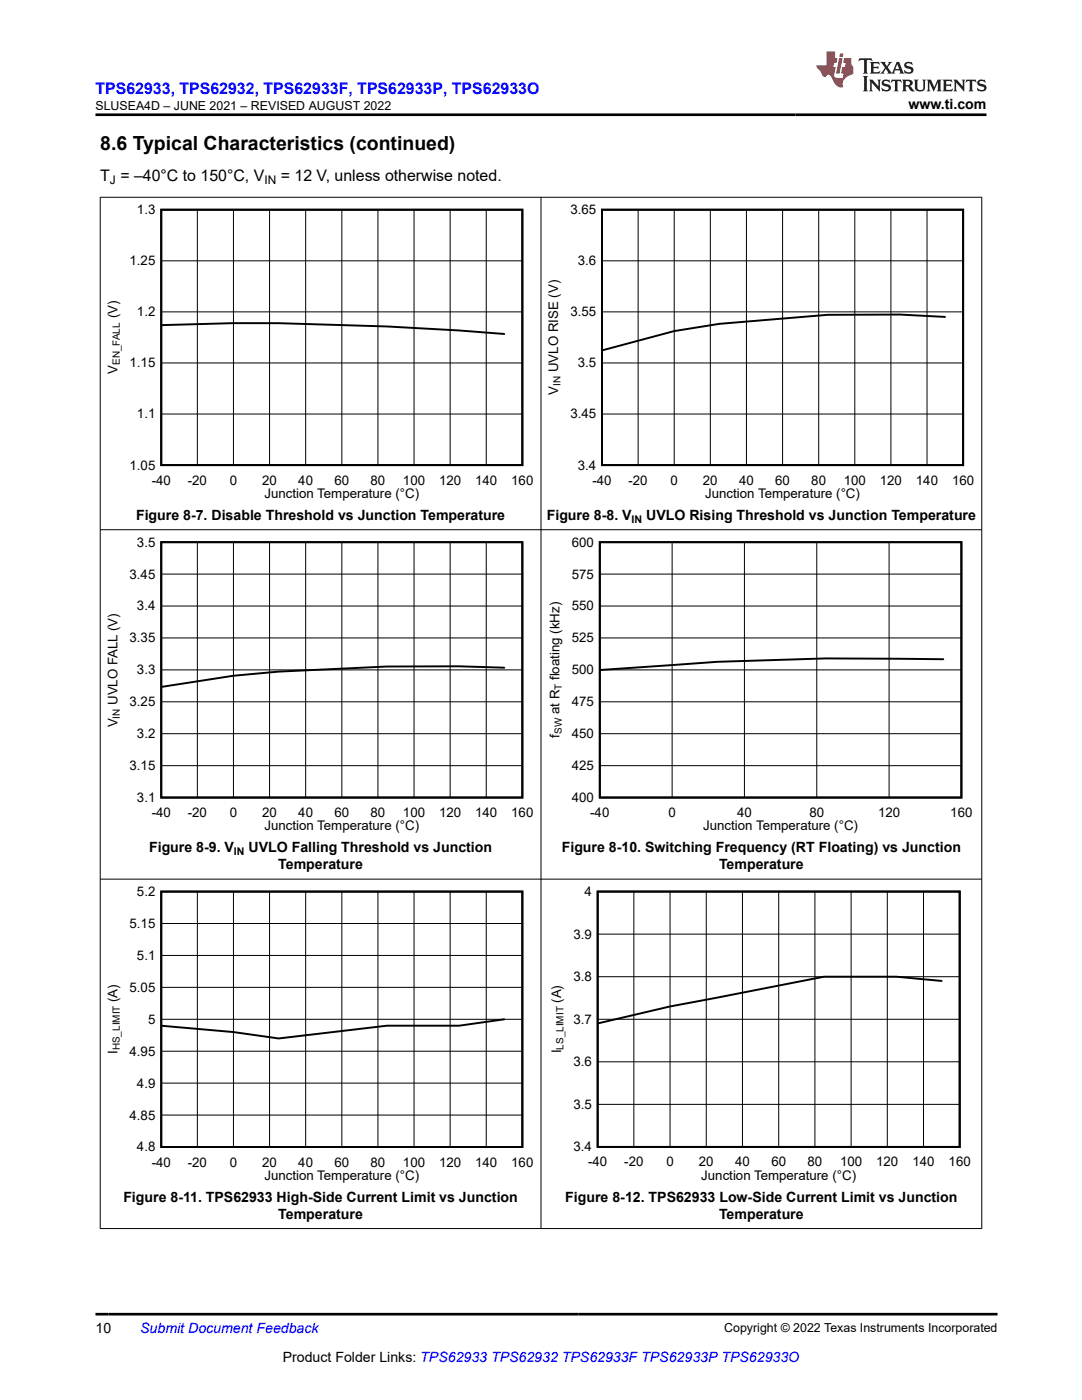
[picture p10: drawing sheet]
<svg xmlns="http://www.w3.org/2000/svg" width="216mm" height="279mm" viewBox="0 0 216 279" stroke-linecap="round" stroke-linejoin="round" font-family="sans-serif">
<defs><g id="words">
<text font-size="3.9" x="20" y="29.9">8.6 Typical Characteristics (continued)</text>
<text font-size="3.2" fill="#00f" x="19" y="18.7">TPS62933, TPS62932, TPS62933F, TPS62933P, TPS62933O</text>
<g font-size="3.2">
<text x="20" y="36.1">T = –40°C to 150°C, V</text>
<text x="56" y="36.1">= 12 V, unless otherwise noted.</text>
</g>
<g font-size="2.8">
<text x="181.3" y="21.8">www.ti.com</text>
<text x="27.1" y="103.7">Figure 8-7. Disable Threshold vs Junction Temperature</text>
<text x="109.1" y="103.7">Figure 8-8. V</text>
<text x="128.9" y="103.7">UVLO Rising Threshold vs Junction Temperature</text>
<text x="29.8" y="170.1">Figure 8-9. V</text>
<text x="49.6" y="170.1">UVLO Falling Threshold vs Junction</text>
<text x="55.5" y="173.4">Temperature</text>
<text x="112.1" y="170.1">Figure 8-10. Switching Frequency (RT Floating) vs Junction</text>
<text x="143.5" y="173.4">Temperature</text>
<text x="24.6" y="239.8">Figure 8-11. TPS62933 High-Side Current Limit vs Junction</text>
<text x="112.8" y="239.8">Figure 8-12. TPS62933 Low-Side Current Limit vs Junction</text>
<text x="55.5" y="243.2">Temperature</text>
<text x="143.5" y="243.2">Temperature</text>
<text x="19" y="266.1">10</text>
<text x="56.4" y="271.7">Product Folder Links: TPS62933 TPS62932 TPS62933F TPS62933P TPS62933O</text>
</g>
<text font-size="2.8" fill="#00f" x="28" y="266.1">Submit Document Feedback</text>
<g font-size="2.6">
<text x="27.3" y="42.7">1.3</text>
<text x="113.8" y="42.7">3.65</text>
<text x="25.9" y="52.9">1.25</text>
<text x="115.3" y="52.9">3.6</text>
<text x="23.4" y="63.6" transform="rotate(-90 23.4 63.6)">(V)</text>
<text x="27.3" y="63.1">1.2</text>
<text x="113.8" y="63.1">3.55</text>
<text x="23.4" y="74.6" transform="rotate(-90 23.4 74.6)">V</text>
<text x="25.9" y="73.3">1.15</text>
<text x="111.4" y="74.3" transform="rotate(-90 111.4 74.3)">UVLO RISE (V)</text>
<text x="115.3" y="73.3">3.5</text>
<text x="27.3" y="83.5">1.1</text>
<text x="111.4" y="78.8" transform="rotate(-90 111.4 78.8)">V</text>
<text x="113.8" y="83.5">3.45</text>
<text x="25.9" y="93.7">1.05</text>
<text x="115.3" y="93.7">3.4</text>
<text x="30.3" y="96.7">-40</text>
<text x="37.5" y="96.7">-20</text>
<text x="45.8" y="96.7">0</text>
<text x="52.3" y="96.7">20</text>
<text x="52.8" y="99.4">Junction Temperature (°C)</text>
<text x="59.5" y="96.7">40</text>
<text x="66.7" y="96.7">60</text>
<text x="73.9" y="96.7">80</text>
<text x="80.4" y="96.7">100</text>
<text x="87.6" y="96.7">120</text>
<text x="94.8" y="96.7">140</text>
<text x="102" y="96.7">160</text>
<text x="118.2" y="96.7">-40</text>
<text x="125.4" y="96.7">-20</text>
<text x="133.8" y="96.7">0</text>
<text x="140.3" y="96.7">20</text>
<text x="140.7" y="99.4">Junction Temperature (°C)</text>
<text x="147.5" y="96.7">40</text>
<text x="154.7" y="96.7">60</text>
<text x="161.9" y="96.7">80</text>
<text x="168.4" y="96.7">100</text>
<text x="175.6" y="96.7">120</text>
<text x="182.8" y="96.7">140</text>
<text x="190" y="96.7">160</text>
<text x="27.3" y="109.1">3.5</text>
<text x="114.1" y="109.1">600</text>
<text x="25.9" y="115.5">3.45</text>
<text x="114.1" y="115.5">575</text>
<text x="27.3" y="121.8">3.4</text>
<text x="114.1" y="121.8">550</text>
<text x="25.9" y="128.2">3.35</text>
<text x="114.1" y="128.2">525</text>
<text x="27.3" y="134.6">3.3</text>
<text x="111.7" y="135.7" transform="rotate(-90 111.7 135.7)">floating (kHz)</text>
<text x="114.1" y="134.6">500</text>
<text x="23.4" y="140.7" transform="rotate(-90 23.4 140.7)">UVLO FALL (V)</text>
<text x="25.9" y="140.9">3.25</text>
<text x="111.7" y="142.5" transform="rotate(-90 111.7 142.5)">at R</text>
<text x="114.1" y="140.9">475</text>
<text x="23.4" y="145.2" transform="rotate(-90 23.4 145.2)">V</text>
<text x="27.3" y="147.3">3.2</text>
<text x="111.7" y="147.2" transform="rotate(-90 111.7 147.2)">f</text>
<text x="114.1" y="147.3">450</text>
<text x="25.9" y="153.7">3.15</text>
<text x="114.1" y="153.7">425</text>
<text x="27.3" y="160.1">3.1</text>
<text x="114.1" y="160.1">400</text>
<text x="30.3" y="163.1">-40</text>
<text x="37.5" y="163.1">-20</text>
<text x="45.8" y="163.1">0</text>
<text x="52.3" y="163.1">20</text>
<text x="52.8" y="165.7">Junction Temperature (°C)</text>
<text x="59.5" y="163.1">40</text>
<text x="66.7" y="163.1">60</text>
<text x="73.9" y="163.1">80</text>
<text x="80.4" y="163.1">100</text>
<text x="87.6" y="163.1">120</text>
<text x="94.8" y="163.1">140</text>
<text x="102" y="163.1">160</text>
<text x="117.8" y="163.1">-40</text>
<text x="133.4" y="163.1">0</text>
<text x="140.3" y="165.7">Junction Temperature (°C)</text>
<text x="147.1" y="163.1">40</text>
<text x="161.5" y="163.1">80</text>
<text x="175.2" y="163.1">120</text>
<text x="189.6" y="163.1">160</text>
<text x="27.3" y="178.8">5.2</text>
<text x="116.6" y="178.8">4</text>
<text x="25.9" y="185.2">5.15</text>
<text x="27.3" y="191.6">5.1</text>
<text x="114.4" y="187.3">3.9</text>
<text x="25.9" y="197.9">5.05</text>
<text x="114.4" y="195.8">3.8</text>
<text x="23.4" y="200" transform="rotate(-90 23.4 200)">(A)</text>
<text x="111.9" y="200.1" transform="rotate(-90 111.9 200.1)">(A)</text>
<text x="29.5" y="204.3">5</text>
<text x="114.4" y="204.3">3.7</text>
<text x="23.4" y="210.4" transform="rotate(-90 23.4 210.4)">I</text>
<text x="25.9" y="210.7">4.95</text>
<text x="111.9" y="210.2" transform="rotate(-90 111.9 210.2)">I</text>
<text x="114.4" y="212.8">3.6</text>
<text x="27.3" y="217">4.9</text>
<text x="114.4" y="221.3">3.5</text>
<text x="25.9" y="223.4">4.85</text>
<text x="27.3" y="229.8">4.8</text>
<text x="30.3" y="232.8">-40</text>
<text x="37.5" y="232.8">-20</text>
<text x="45.8" y="232.8">0</text>
<text x="52.3" y="232.8">20</text>
<text x="59.5" y="232.8">40</text>
<text x="66.7" y="232.8">60</text>
<text x="73.9" y="232.8">80</text>
<text x="80.4" y="232.8">100</text>
<text x="87.6" y="232.8">120</text>
<text x="94.8" y="232.8">140</text>
<text x="102" y="232.8">160</text>
<text x="114.4" y="229.8">3.4</text>
<text x="117.3" y="232.8">-40</text>
<text x="124.6" y="232.8">-20</text>
<text x="133" y="232.8">0</text>
<text x="139.5" y="232.8">20</text>
<text x="146.7" y="232.8">40</text>
<text x="153.9" y="232.8">60</text>
<text x="161.1" y="232.8">80</text>
<text x="167.6" y="232.8">100</text>
<text x="174.8" y="232.8">120</text>
<text x="182.1" y="232.8">140</text>
<text x="189.3" y="232.8">160</text>
<text x="52.8" y="235.5">Junction Temperature (°C)</text>
<text x="139.9" y="235.4">Junction Temperature (°C)</text>
</g>
<g font-size="2.5">
<text x="19.1" y="21.9">SLUSEA4D – JUNE 2021 – REVISED AUGUST 2022</text>
<text x="144.5" y="265.8">Copyright © 2022 Texas Instruments Incorporated</text>
</g>
<g font-size="2.4">
<text x="21.9" y="36.7">J</text>
<text x="52.8" y="36.7">IN</text>
</g>
<g font-size="2.1">
<text x="126" y="104.3">IN</text>
<text x="46.7" y="170.6">IN</text>
</g>
<g font-size="2">
<text x="23.9" y="72.9" transform="rotate(-90 23.9 72.9)">EN_FALL</text>
<text x="111.8" y="77" transform="rotate(-90 111.8 77)">IN</text>
<text x="112.1" y="137.7" transform="rotate(-90 112.1 137.7)">T</text>
<text x="23.9" y="143.4" transform="rotate(-90 23.9 143.4)">IN</text>
<text x="112.1" y="146.5" transform="rotate(-90 112.1 146.5)">SW</text>
<text x="23.9" y="209.6" transform="rotate(-90 23.9 209.6)">HS_LIMIT</text>
<text x="112.4" y="209.5" transform="rotate(-90 112.4 209.5)">LS_LIMIT</text>
</g>
</g></defs>
<path d="M32.2 41.9h72v50.9h-72zM120.1 41.9h72.1v50.9h-72.1zM32.4 64.9a520.4 520.4 0 0 1 59.2 1.1l9 .7M188.6 63.2l-9-.4h-14.4l-21.7 1.8-9 1.5-14.2 3.8M32.2 108.2h72v51h-72zM119.7 108.2h72.1v51h-72.1zM100.6 133.3l-9-.3h-14.4l-21.6 1-9 .9-14.2 2.2M188.2 131.6a539.8 539.8 0 0 0-54.1 1.1l-14.2 1M32.2 177.9h72v51h-72zM119.3 177.9h72.2v51h-72.2zM187.9 195.8l-9-.9h-14.5l-30.7 6-14.3 3.3M100.6 203.4l-9 1.3h-14.4l-21.6 2.5-9-1.2-14.2-1.3" fill="none" stroke="#000" stroke-width=".39"/>
<g fill="none" stroke="#000" stroke-width=".2">
<path d="M19.9 39.4h176.1M20 39.3v205.9M107.9 39.3v205.9M195.9 39.3v205.9M32.2 52.1h72M39.4 41.9v50.9M46.6 41.9v50.9M53.8 41.9v50.9M61 41.9v50.9M68.2 41.9v50.9M75.4 41.9v50.9M82.6 41.9v50.9"/>
<path d="M89.8 41.9v50.9M97 41.9v50.9M120.1 52.1h72.1M127.3 41.9v50.9M134.5 41.9v50.9M141.7 41.9v50.9M148.9 41.9v50.9M156.2 41.9v50.9M163.4 41.9v50.9M170.6 41.9v50.9M177.8 41.9v50.9M185 41.9v50.9"/>
<path d="M32.2 72.4h72M32.2 62.2h72M120.1 72.4h72.1M120.1 62.2h72.1M32.2 82.6h72M120.1 82.6h72.1M19.9 105.7h176.1M32.2 114.6h72M39.4 108.2v51M46.6 108.2v51M53.8 108.2v51M61 108.2v51"/>
<path d="M68.2 108.2v51M75.4 108.2v51M82.6 108.2v51M89.8 108.2v51M97 108.2v51M119.7 114.6h72.1M134.1 108.2v51M148.5 108.2v51M163 108.2v51M177.4 108.2v51M32.2 133.7h72M32.2 127.3h72"/>
<path d="M32.2 120.9h72M119.7 133.7h72.1M119.7 127.3h72.1M119.7 120.9h72.1M32.2 152.8h72M32.2 146.4h72M32.2 140.1h72M119.7 152.8h72.1M119.7 146.4h72.1M119.7 140.1h72.1M19.9 175.4h176.1M39.4 177.9v51"/>
<path d="M46.6 177.9v51M53.8 177.9v51M61 177.9v51M68.2 177.9v51M75.4 177.9v51M82.6 177.9v51M89.8 177.9v51M97 177.9v51M126.5 177.9v51M133.7 177.9v51M140.9 177.9v51M148.1 177.9v51"/>
<path d="M155.4 177.9v51M162.6 177.9v51M169.8 177.9v51M177.1 177.9v51M184.3 177.9v51M32.2 197h72M32.2 190.7h72M32.2 184.3h72M119.3 194.9h72.2M119.3 186.4h72.2M32.2 216.2h72M32.2 209.8h72"/>
<path d="M32.2 203.4h72M119.3 203.4h72.2M119.3 211.9h72.2M32.2 222.5h72M119.3 220.4h72.2M19.9 245.2h176.1"/>
</g>
<path d="M171.5 11.6l-.2 .6 .5-.2h.6v.1v2.2l-.2 .4h1l-.2-.4v-2.2v-.1h.5l.5 .2-.1-.6zM173.6 12.4l.2 .3v1.6l-.2 .4h1.9l.1-.6a1.08 1.08 0 0 1-1.3 .2v-.7h.6l.4 .2v-.7l-.4 .2h-.6v-.5l.2-.2a1 1 0 0 1 1 .3l-.1-.5zM175.7 12.4l.9 1.1-1 1.2h.9l-.2-.2 .5-.8 .4 .8-.2 .2h1.6l-.2-.2 .2-.5h.9l.1 .5-.1 .2h.9l-.2-.4-.8-1.9h-.5l-.9 2.1-.9-1.1 .9-1h-.8l.2 .2-.4 .6-.4-.6 .2-.2zM179 12.8l.4 1h-.7zM180.7 12.5a.65 .65 0 0 0-.2 .7 .65 .65 0 0 0 .6 .5l.6 .1 .1 .3a.79 .79 0 0 1-.7 .4 .79 .79 0 0 1-.7-.5l.1 .7 .2-.1a.93 .93 0 0 0 1.1 0 .93 .93 0 0 0 .4-.9 1.46 1.46 0 0 0-1.2-.6l-.1-.3a1.09 1.09 0 0 1 1.2 .2l-.2-.6-.1 .1-.5-.2zM172.2 15.2l.2 .4v2.2l-.2 .4h1l-.2-.4v-2.2l.2-.4zM173.4 15.9l.2 .4v1.5l-.2 .4h.8l-.3-.4 .1-1.3 1.6 1.8v-2l.2-.4h-.7l.1 .2 .1 1.1-1.2-1.3zM176.2 16a.65 .65 0 0 0-.2 .8 .65 .65 0 0 0 .6 .4l.6 .2 .1 .2a.79 .79 0 0 1-.7 .4 .79 .79 0 0 1-.7-.5l.1 .7 .2-.1a.93 .93 0 0 0 1.1 .1 .93 .93 0 0 0 .4-1 1.46 1.46 0 0 0-1.2-.5l-.1-.4a1.09 1.09 0 0 1 1.2 .2l-.1-.6-.2 .1-.5-.1zM177.9 15.9l-.1 .6a.63 .63 0 0 1 .8-.3v1.6l-.3 .4h1l-.2-.4v-1.6a.66 .66 0 0 1 .8 .3l-.1-.6zM180 15.9l.2 .4v1.5l-.2 .4h1l-.2-.2-.1-.7h.5l.1 .2a.79 .79 0 0 0 1.2 .6l-1-.9a.61 .61 0 0 0 .6-.6 .61 .61 0 0 0-.5-.7zM180.8 16.2h.1a.47 .47 0 0 1 .5 .1 .47 .47 0 0 1 .1 .5l-.1 .1-.7 .1zM182.3 15.9l.2 .2a2.27 2.27 0 0 0 .4 2 1.04 1.04 0 0 0 1.7-.7v-1.3l.2-.2h-.8l.2 .4v1.1a.6 .6 0 0 1-.6 .6 .6 .6 0 0 1-.6-.6v-1.1l.3-.4zM184.9 15.9l.2 .4v1.5l-.2 .4h.8l-.3-.4v-1.4l.9 1.9 .9-1.9v1.4l-.3 .4h1l-.2-.4v-1.5l.2-.4h-.8l-.7 1.5-.6-1.5zM188.1 15.9l.2 .4v1.5l-.2 .4h1.9l.1-.6a1.09 1.09 0 0 1-1.3 .2v-.7h.6l.4 .2v-.6l-.4 .2h-.6v-.6l.2-.1a1.01 1.01 0 0 1 1 .3l-.1-.6zM190.2 15.9l.3 .4v1.5l-.3 .4h.8l-.2-.4v-1.3l1.6 1.8v-2l.2-.4h-.7l.2 .2v1.1l-1.2-1.3zM192.8 15.9l-.1 .6a.63 .63 0 0 1 .8-.3v1.6l-.3 .4h1l-.2-.4v-1.6a.66 .66 0 0 1 .8 .3l-.1-.6zM195.2 16a.65 .65 0 0 0-.2 .8 .65 .65 0 0 0 .6 .4l.6 .2 .2 .2a.79 .79 0 0 1-.7 .4 .79 .79 0 0 1-.7-.5l.1 .7 .2-.1a.93 .93 0 0 0 1 .1 .93 .93 0 0 0 .5-1 1.46 1.46 0 0 0-1.3-.5v-.4a1.09 1.09 0 0 1 1.2 .2l-.2-.6-.2 .1-.5-.1z" fill="#231f20"/>
<path d="M164.9 10.3v2.7h-2l.1 .4 .8 1a.95 .95 0 0 0 1 .9 .59 .59 0 0 1 .5-.4 .59 .59 0 0 1 .5 .3l.4 .8a1.59 1.59 0 0 0 2.1 1.4 1.61 1.61 0 0 1 1-2.3l1-.3-.1-1.5a1.59 1.59 0 0 1-.3-1.7h-1.5l-.2 .9h.6l-.2 .9h-.5l-.2 .9v.3l.4 .1-.1 .9h-.7a.73 .73 0 0 1-1-.7l.3-1.5h-.5l.1-.9h.5l.2-.9h-.5v-1.3zM167.4 11.6l-.6 3.1h.7l.6-3.1zM167.6 10.7l-.1 .6h.7l.1-.6z" fill="#ed1c24"/>
<path d="M19 22.9h177.8M19 262.3h180" fill="none" stroke="#000" stroke-width=".53"/>
<use href="#words"/>
</svg>
